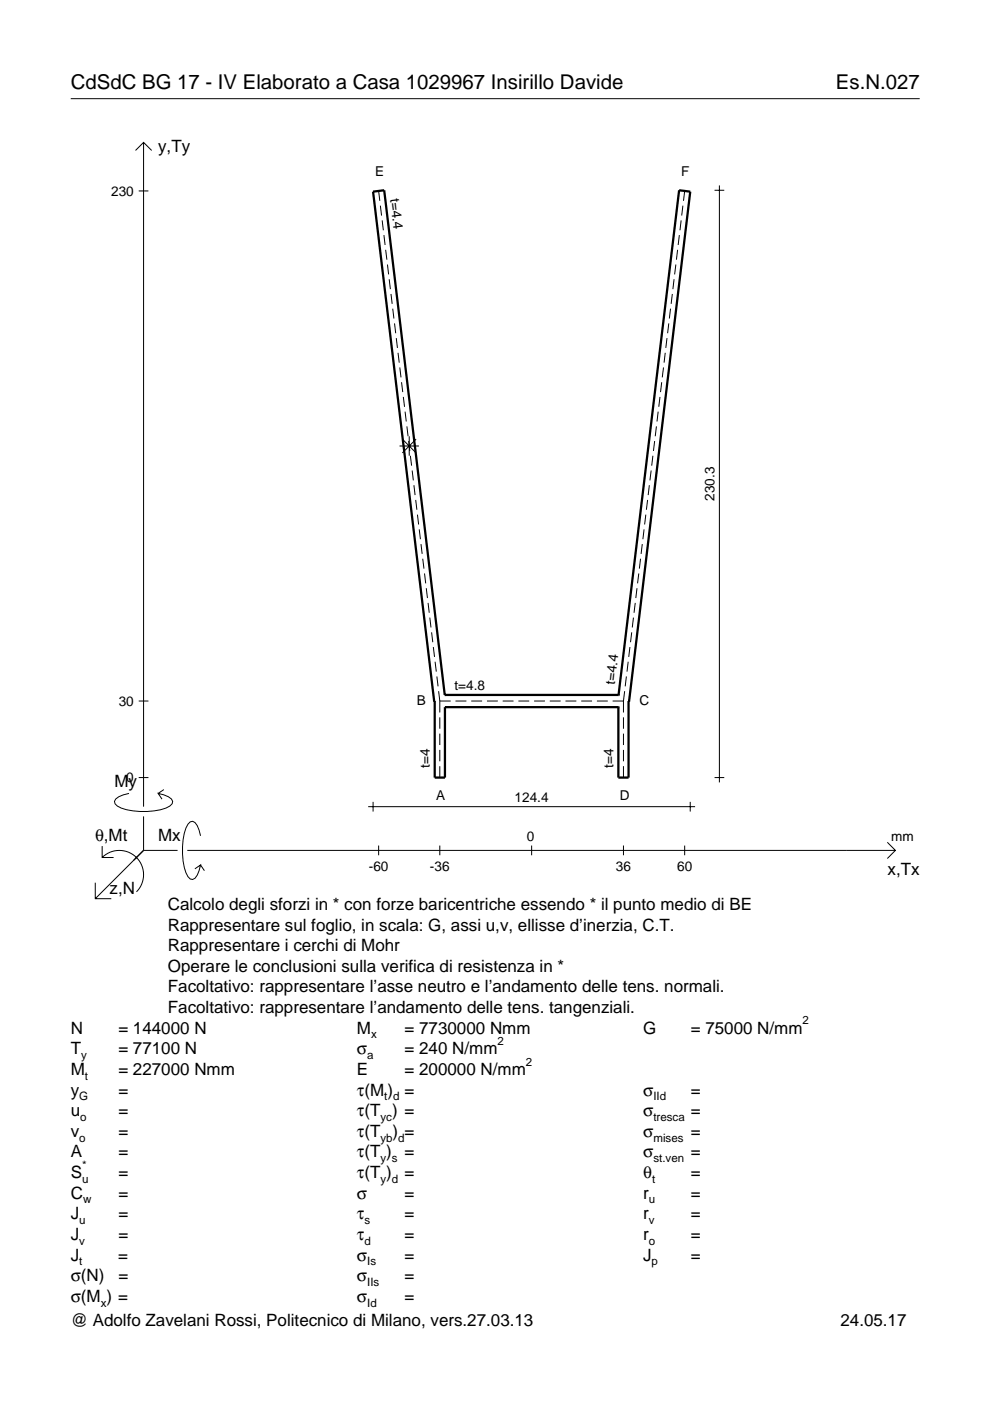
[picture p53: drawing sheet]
<svg xmlns="http://www.w3.org/2000/svg" width="210mm" height="297mm" viewBox="0 0 210 297" stroke-linecap="round" stroke-linejoin="round" font-family="sans-serif">
<defs><g id="words">
<g font-size="4.3">
<text x="15" y="18.9">CdSdC BG 17 - IV Elaborato a Casa 1029967 Insirillo Davide</text>
<text x="177.2" y="18.9">Es.N.027</text>
</g>
<g font-size="3.6">
<text x="33.5" y="32.3">y,Ty</text>
<text x="24.3" y="166.9">My</text>
<text x="20.1" y="178.2">θ,Mt</text>
<text x="33.5" y="178.2">Mx</text>
<text x="188.2" y="185.5">x,Tx</text>
<text x="23.2" y="189.6">z,N</text>
<text x="35.6" y="192.9">Calcolo degli sforzi in * con forze baricentriche essendo * il punto medio di BE</text>
<text x="35.6" y="197.3">Rappresentare sul foglio, in scala: G, assi u,v, ellisse d’inerzia, C.T.</text>
<text x="35.6" y="201.7">Rappresentare i cerchi di Mohr</text>
<text x="35.6" y="206">Operare le conclusioni sulla verifica di resistenza in *</text>
<text x="35.6" y="210.4">Facoltativo: rappresentare l’asse neutro e l’andamento delle tens. normali.</text>
<text x="35.6" y="214.8">Facoltativo: rappresentare l’andamento delle tens. tangenziali.</text>
<text x="15" y="219.2">N</text>
<text x="25.1" y="219.2">= 144000 N</text>
<text x="75.7" y="219.2">M</text>
<text x="85.8" y="219.2">= 7730000 Nmm</text>
<text x="136.4" y="219.2">G</text>
<text x="146.5" y="219.2">= 75000 N/mm</text>
<text x="15" y="227.9">M</text>
<text x="15" y="223.5">T</text>
<text x="25.1" y="223.5">= 77100 N</text>
<text x="25.1" y="227.9">= 227000 Nmm</text>
<text x="75.7" y="223.5">σ</text>
<text x="75.7" y="227.9">E</text>
<text x="85.8" y="223.5">= 240 N/mm</text>
<text x="85.8" y="227.9">= 200000 N/mm</text>
<text x="15" y="232.3">y</text>
<text x="25.1" y="232.3">=</text>
<text x="75.7" y="232.3">τ(M ) =</text>
<text x="136.4" y="232.3">σ</text>
<text x="146.5" y="232.3">=</text>
<text x="15" y="236.7">u</text>
<text x="25.1" y="236.7">=</text>
<text x="75.7" y="236.7">τ(T ) =</text>
<text x="136.4" y="236.7">σ</text>
<text x="146.5" y="236.7">=</text>
<text x="15" y="245.4">A</text>
<text x="15" y="241">v</text>
<text x="25.1" y="241">=</text>
<text x="25.1" y="245.4">=</text>
<text x="75.7" y="245.4">τ(T )</text>
<text x="75.7" y="241">τ(T</text>
<text x="83.3" y="241">) =</text>
<text x="85.8" y="245.4">=</text>
<text x="136.4" y="241">σ</text>
<text x="136.4" y="245.4">σ</text>
<text x="146.5" y="241">=</text>
<text x="146.5" y="245.4">=</text>
<text x="15" y="249.8">S</text>
<text x="25.1" y="249.8">=</text>
<text x="75.7" y="249.8">τ(T )</text>
<text x="85.8" y="249.8">=</text>
<text x="136.4" y="249.8">θ</text>
<text x="146.5" y="249.8">=</text>
<text x="15" y="254.2">C</text>
<text x="25.1" y="254.2">=</text>
<text x="75.7" y="254.2">σ</text>
<text x="85.8" y="254.2">=</text>
<text x="136.4" y="254.2">r</text>
<text x="146.5" y="254.2">=</text>
<text x="15" y="262.9">J</text>
<text x="15" y="258.5">J</text>
<text x="25.1" y="262.9">=</text>
<text x="25.1" y="258.5">=</text>
<text x="75.7" y="262.9">τ</text>
<text x="75.7" y="258.5">τ</text>
<text x="85.8" y="262.9">=</text>
<text x="85.8" y="258.5">=</text>
<text x="136.4" y="262.9">r</text>
<text x="136.4" y="258.5">r</text>
<text x="146.5" y="262.9">=</text>
<text x="146.5" y="258.5">=</text>
<text x="15" y="267.3">J</text>
<text x="25.1" y="267.3">=</text>
<text x="75.7" y="267.3">σ</text>
<text x="85.8" y="267.3">=</text>
<text x="136.4" y="267.3">J</text>
<text x="146.5" y="267.3">=</text>
<text x="15" y="271.7">σ(N)</text>
<text x="25.1" y="271.7">=</text>
<text x="75.7" y="271.7">σ</text>
<text x="85.8" y="271.7">=</text>
<text x="15" y="276">σ(M ) =</text>
<text x="15" y="281.2">@ Adolfo Zavelani Rossi, Politecnico di Milano, vers.27.03.13</text>
<text x="75.7" y="276">σ</text>
<text x="85.8" y="276">=</text>
<text x="178.2" y="281.2">24.05.17</text>
</g>
<g font-size="2.9">
<text x="23.6" y="41.5">230</text>
<text x="79.5" y="37.4">E</text>
<text x="144.4" y="37.4">F</text>
<text x="82.7" y="42.3" transform="rotate(83 82.7 42.3)">t=4.4</text>
<text x="151.5" y="106.2" transform="rotate(-90 151.5 106.2)">230.3</text>
<text x="25.2" y="149.6">30</text>
<text x="88.3" y="149.5">B</text>
<text x="96.4" y="146.3">t=4.8</text>
<text x="130.4" y="145.2" transform="rotate(-83 130.4 145.2)">t=4.4</text>
<text x="135.6" y="149.5">C</text>
<text x="26.8" y="165.9">0</text>
<text x="91.1" y="162.8" transform="rotate(-90 91.1 162.8)">t=4</text>
<text x="130.1" y="162.8" transform="rotate(-90 130.1 162.8)">t=4</text>
<text x="92.5" y="169.6">A</text>
<text x="109.1" y="170">124.4</text>
<text x="131.4" y="169.6">D</text>
<text x="111.7" y="178.2">0</text>
<text x="189" y="178.2">mm</text>
<text x="78.2" y="184.7">-60</text>
<text x="91.2" y="184.7">-36</text>
<text x="130.6" y="184.7">36</text>
<text x="143.6" y="184.7">60</text>
</g>
<g font-size="2.4">
<text x="78.7" y="220.2">x</text>
<text x="105.5" y="221.5">2</text>
<text x="170.2" y="217.2">2</text>
<text x="17.2" y="224.5">y</text>
<text x="77.9" y="224.5">a</text>
<text x="111.5" y="225.9">2</text>
<text x="16.8" y="233.3">G</text>
<text x="18" y="228.9">t</text>
<text x="81.5" y="233.3">t d</text>
<text x="138.5" y="233.3">IId</text>
<text x="17" y="237.7">o</text>
<text x="80.7" y="237.7">yc</text>
<text x="138.5" y="237.7">tresca</text>
<text x="16.8" y="242">o</text>
<text x="80.7" y="242">yb d</text>
<text x="138.5" y="242">mises</text>
<text x="17.4" y="250.8">u</text>
<text x="17.4" y="247.8">*</text>
<text x="80.7" y="250.8">y d</text>
<text x="80.7" y="246.4">y s</text>
<text x="138.2" y="250.8">t</text>
<text x="138.5" y="246.4">st.ven</text>
<text x="17.6" y="255.2">w</text>
<text x="137.6" y="255.2">u</text>
<text x="16.8" y="263.9">v</text>
<text x="16.8" y="259.5">u</text>
<text x="77.3" y="259.5">s</text>
<text x="77.3" y="263.9">d</text>
<text x="137.6" y="263.9">o</text>
<text x="137.6" y="259.5">v</text>
<text x="16.8" y="268.3">t</text>
<text x="77.9" y="268.3">Is</text>
<text x="138.2" y="268.3">p</text>
<text x="77.9" y="272.7">IIs</text>
<text x="21.4" y="277">x</text>
<text x="77.9" y="277">Id</text>
</g>
</g></defs>
<g fill="none" stroke="#000" stroke-width=".21">
<path d="M15 20.9h180M28.7 31.9l1.7-1.7 1.8 1.7M30.4 30.2v140.8M152.5 39.3v126.6M29.4 40.5h2.1M80.3 40.5l.2 2.1M80.6 43.6l.3 2.1M81 46.7l.3 2.1M81.4 49.8l.2 2.1M81.8 53l.2 2.1M82.1 56.1l.3 2.1M82.5 59.2l.3 2.1"/>
<path d="M142.9 59.2l-.2 2.1M143.3 56.1l-.3 2.1M143.7 53l-.3 2.1M144 49.8l-.2 2.1M144.4 46.7l-.2 2.1M144.8 43.6l-.3 2.1M145.2 40.5l-.3 2.1M151.5 40.3h2.1M82.9 62.3l.2 2.1M83.3 65.4l.2 2.1M83.6 68.6l.3 2.1M84 71.7l.3 2.1"/>
<path d="M84.4 74.8l.2 2.1M84.8 77.9l.2 2.1M140.7 77.9l-.3 2.1M141 74.8l-.2 2.1M141.4 71.7l-.2 2.1M141.8 68.6l-.3 2.1M142.2 65.4l-.3 2.1M142.5 62.3l-.2 2.1M84.7 94.6h4.1M85.1 81l.3 2.1M85.3 93.1l2.9 2.9M85.5 84.2l.3 2.1"/>
<path d="M85.9 87.3l.2 2.1M86.3 90.4l.2 2.1M86.6 93.5l.3 2.1M86.8 92.5v4.1M87 96.6l.3 2.1M87.4 99.8l.2 2.1M88.2 93.1l-2.9 2.9M138.1 99.8l-.3 2.1M138.4 96.6l-.2 2.1M138.8 93.5l-.3 2.1M139.2 90.4l-.3 2.1M139.5 87.3l-.2 2.1"/>
<path d="M139.9 84.2l-.2 2.1M140.3 81l-.3 2.1M87.8 102.9l.2 2.1M88.1 106l.3 2.1M88.5 109.1l.3 2.1M88.9 112.2l.2 2.1M89.3 115.4l.2 2M89.6 118.5l.3 2.1M135.8 118.5l-.2 2.1M136.2 115.4l-.3 2M136.6 112.2l-.3 2.1M136.9 109.1l-.2 2.1"/>
<path d="M137.3 106l-.3 2.1M137.7 102.9l-.3 2.1M90 121.6l.3 2.1M90.4 124.7l.2 2.1M90.8 127.8l.2 2.1M91.1 130.9l.3 2.1M91.5 134.1l.3 2.1M91.9 137.2l.2 2.1M133.6 137.2l-.3 2.1M133.9 134.1l-.2 2.1M134.3 130.9l-.2 2.1M134.7 127.8l-.3 2.1"/>
<path d="M135.1 124.7l-.3 2.1M135.4 121.6l-.2 2.1M29.4 148.6h2.1M92.2 140.3l.3 2.1M92.6 143.4l.3 2.1M93 146.5l.2 2.1M93.2 148.6h2.4M93.2 148.6v2.5M93.2 152.1v2.4M93.2 155.5v2.5M93.2 159v2.4M96.6 148.6h2.3"/>
<path d="M99.9 148.6h2.3M103.2 148.6h2.3M106.6 148.6h2.3M109.9 148.6h2.3M113.2 148.6h2.3M116.6 148.6h2.3M119.9 148.6h2.3M123.2 148.6h2.3M126.6 148.6h2.3M129.9 148.6h2.3M132.2 148.6v2.5M132.2 152.1v2.4"/>
<path d="M132.2 155.5v2.5M132.2 159v2.4M132.4 146.5l-.2 2.1M132.8 143.4l-.2 2.1M133.2 140.3l-.3 2.1M21.7 179.4v2.4h2.4M27.3 168.2a3.6 3.6 0 0 0-3 1.7l.1 .5a5.6 5.6 0 0 0 3.8 1.5 13.4 13.4 0 0 0 7.8-1l.5-.5 .1-.5a3.6 3.6 0 0 0-3.1-1.7l.8 1.2M29.4 164.9h2.1M30.4 173.1v7.2M34.7 167.4l-1.2 .8M42.5 177.2a3.6 3.6 0 0 0-1.7-3.1l-.5 .2a5.7 5.7 0 0 0-1.5 3.7 13.3 13.3 0 0 0 1 7.9l.5 .5 .5 .1a3.6 3.6 0 0 0 1.7-3.1l-1.2 .8M78.1 171h69.3"/>
<path d="M79.1 170v2.1M80.3 179.3v2M93.2 162.4v2.5M93.2 179.3v2M112.7 179.3v2M132.2 162.4v2.5M132.2 179.3v2M145.2 179.3v2M146.3 170v2.1M151.5 164.9h2.1M188.1 178.6l1.7 1.7-1.7 1.7M20.2 187.2v3.3h3.4"/>
<path d="M21.7 181.8a5.1 5.1 0 0 1 7.2 0 5.1 5.1 0 0 1 0 7.3M30.4 180.3l-10.2 10.2M30.4 180.3h7.2M39.7 180.3h150.1M42.5 183.4l.8 1.2"/>
</g>
<path d="M92.1 148.6h.1v16.3h2.1v-15M94.3 147.3h.1M94.3 147.3h36.8M94.3 147.3l-12.8-107-2.4 .3 13 108.2M94.3 149.9h.1M94.3 149.9h36.8M131.1 149.9h.1M131.1 147.3h.1M131.1 147.3l12.9-107 2.3 .3-12.9 108.2M133.4 148.6h-.1v16.3h-2.2v-15" fill="none" stroke="#000" stroke-width=".48"/>
<use href="#words"/>
</svg>
